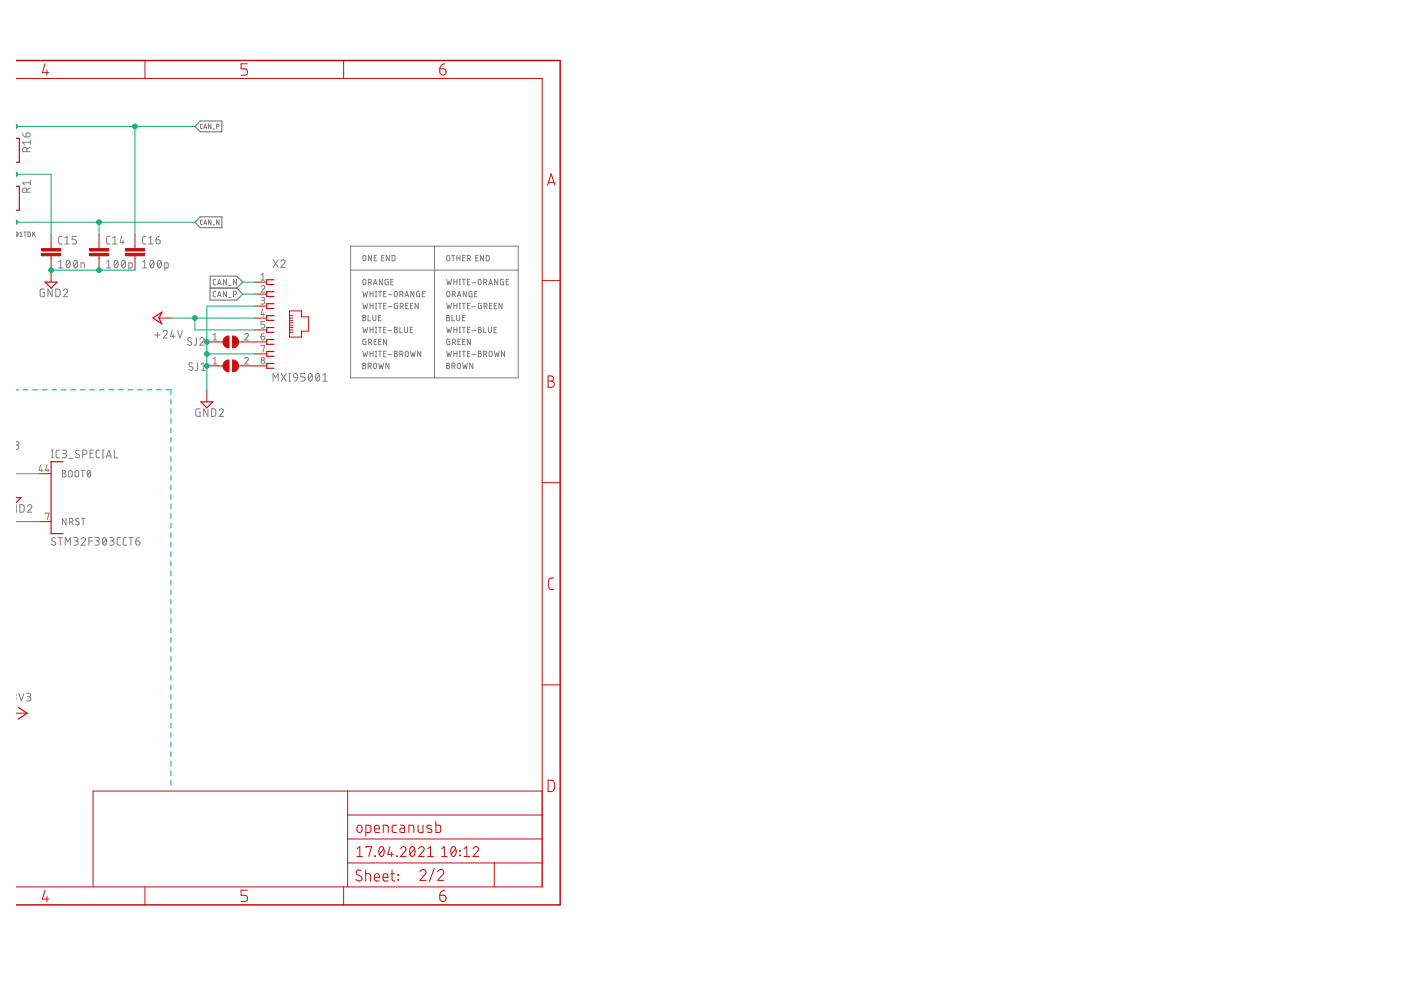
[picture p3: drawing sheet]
<svg xmlns="http://www.w3.org/2000/svg" width="297mm" height="210mm" viewBox="0 0 297 210" stroke-linecap="round" stroke-linejoin="round" font-family="sans-serif">
<g fill="none" stroke="#808080" stroke-width=".21">
<path d="M4.8 28.3l.3 .6 .4 .1M5.6 28.3a.46 .46 0 0 1 .8 .1 .46 .46 0 0 1-.4 .6h-.5zM5.7 32.2v-.5a.46 .46 0 0 0-.5-.4 .46 .46 0 0 0-.4 .4v.5h1.6M6.4 39.9l-.7 .3M6.4 38.8h-1.6l.4 .4M6.4 29.7v.9M6.4 38.3v.9M6.4 31.3l-.7 .3M6.4 30.2h-1.6l.4 .4M42.9 26.3l-.3 .1-.1 .1v.7l.4 .1M43.2 27.3l.3-1 .3 1M43.3 27h.5"/>
<path d="M44.7 26.3v1l-.5-1v1M45.1 27.4h.4M45.9 26.8h.5v-.4l-.5-.1v1M3.4 49.2a.44 .44 0 0 1 .4 .4 .44 .44 0 0 1-.4 .5M3.8 49.4l-.4 .4M4.2 49.4l.3-.2v.9M4.2 50.1h.5M5.1 49.2h.5M5.3 49.2v.9M5.7 40.8v-.5a.46 .46 0 0 0-.5-.4 .46 .46 0 0 0-.4 .4v.5h1.6M5.9 49.2l.5 .1 .1 .6-.2 .2h-.4zM6.9 49.2v.9"/>
<path d="M7.1 49.6l.4 .5M7.5 49.2l-.6 .6M12.4 55.5l.5-.3v1.6M12.4 56.8h.9M13.2 50.1h-.5l-.3 .4 .1 1 .2 .2h.5M13.7 51.7h.9M13.7 50.5l.5-.4v1.6M14.2 55.3l.3-.1a.97 .97 0 0 1 0 1.6 1.02 1.02 0 0 1-.3-1.5zM14.8 55.5l-.7 1M15.8 55.3l.2-.1a.97 .97 0 0 1 0 1.6 1.02 1.02 0 0 1-.2-1.5zM16.2 50.1h-.9v.7h.6a.47 .47 0 0 1 .3 .5 .47 .47 0 0 1-.3 .4h-.6M16.4 55.5l-.7 1"/>
<path d="M17.2 56.8v-1.1l.6 .2 .1 .9M22.6 56.8h.9M22.6 55.5l.5-.3v1.6M23.3 50.1h-.5l-.2 .4v1l.2 .2h.5M23.9 51.7h.9M23.9 50.5l.5-.4v1.6M24.4 55.3l.2-.1a.97 .97 0 0 1 0 1.6 1.02 1.02 0 0 1-.2-1.5zM25 55.5l-.7 1M25.8 50.1l-.3 1.3h.9M25.9 55.3l.3-.1a.97 .97 0 0 1 0 1.6 1.02 1.02 0 0 1-.3-1.5zM26.1 51v.7M26.5 55.5l-.7 1"/>
<path d="M27.3 56.8l.7-.1v-.7l-.1-.2-.6-.1v1.7M30.2 56.8h.9M30.2 55.5l.5-.3v1.6M30.9 50.1h-.5l-.2 .4v1l.2 .2h.5M31.5 51.7h.9M31.5 50.5l.5-.4v1.6M32 55.3l.2-.1a.97 .97 0 0 1 0 1.6 1.02 1.02 0 0 1-.2-1.5zM32.6 55.5l-.7 1M33.1 50.8h.5a.45 .45 0 0 1 .4 .5 .45 .45 0 0 1-.5 .4 .45 .45 0 0 1-.4-.4zM33.5 55.3l.3-.1a.97 .97 0 0 1 0 1.6 1.02 1.02 0 0 1-.3-1.5zM33.8 50.1l-.4 .1-.3 .6M34.2 55.5l-.8 1"/>
<path d="M34.9 56.8l.7-.1 .1-.7-.2-.2-.6-.1v1.7M42.9 46.7h-.3l-.1 .1v.7l.4 .1M43.2 47.6l.3-.9 .3 .9M43.3 47.3h.5M44.7 46.7v.9l-.5-.9v.9M45.1 47.7h.4M45.8 59.2l-.4 .1-.2 .2 .1 .7 .5 .2M46.4 46.7v.9l-.5-.9v.9M48 59.2v1.2l-.6-1.2v1.2M50.1 59.2v1.2l-.6-1.2v1.2M55.4 58.3l.4-.3v1.4M55.4 59.4h.7"/>
<path d="M57.9 55.1l1.1 1.6M59 55.1l-1.1 1.6M59.5 55.4a.45 .45 0 0 1 .7-.3 .45 .45 0 0 1 .1 .7l-.8 .9h1M74.3 52.2h35.6v27.9h-35.6zM74.3 57.3h35.6M77 59.3l.3-.1 .3 .3-.1 .7-.2 .2-.3-.1-.1-.2zM77 54.2l.3-.1 .3 .4-.1 .6-.2 .2-.3-.1-.1-.2zM78.1 59.9l.6-.1v-.4l-.6-.2v1.2M78.5 59.9l.3 .5M78.8 54.1v1.2l-.7-1.2v1.2M79.3 54.7h.4M79.8 54.1h-.5v1.2h.5"/>
<path d="M80.9 54.7h.4M81.1 59.2v1.2l-.7-1.2v1.2M81.4 54.1h-.5v1.2h.5M82.3 59.2l-.6 .2v.9l.6 .1v-.6h-.2M82.5 54.1v1.2l-.6-1.2v1.2M82.9 59.8h.3M83.1 54.1l.5 .1 .2 .2v.7l-.2 .2h-.5zM83.4 59.2h-.5v1.2h.5M92.1 52.2v27.9M94.7 59.2l.3 1.2 .2-.8 .3 .8 .2-1.2M94.8 54.2l.3-.1 .3 .4-.1 .6-.2 .2-.4-.2zM95.8 54.1h.6"/>
<path d="M96.1 54.1v1.2M96.2 59.8h.7M96.2 59.2v1.2M96.9 54.7h.6M96.9 54.1v1.2M96.9 59.2v1.2M97.4 59.2h.2M97.5 59.2v1.2M97.5 54.1v1.2M98 59.2h.7M98.1 54.7h.4M98.3 59.2v1.2"/>
<path d="M98.6 54.1h-.5v1.2h.5M99.1 54.8l.6-.1v-.4l-.6-.2v1.2M99.1 59.8h.4M99.5 54.8l.2 .5M99.7 59.2h-.6v1.2h.6M100.1 59.9h.8M100.9 54.7h.4M101.4 54.1h-.5v1.2h.5M101.5 59.3l.3-.1 .2 .3v.7l-.2 .2-.3-.1-.1-.2zM102.5 54.1v1.2l-.6-1.2v1.2M102.6 59.9l.5-.1v-.4l-.5-.2v1.2M103 59.9l.2 .5"/>
<path d="M103.1 54.1l.4 .1 .2 .3v.5l-.2 .3h-.4zM105.5 59.2v1.2l-.6-1.2v1.2M106.7 59.2l-.6 .2 .1 .9 .5 .1v-.6h-.1M107.3 59.8h.4M107.8 59.2h-.5v1.2h.5M9.4 61.3h-.7l-.2 .2v1l.2 .4h.7v-.9h-.3M11.1 61.3v1.6l-.9-1.6v1.6M11.8 61.3h.7l.2 .3v.9l-.2 .4h-.7zM13.4 61.6a.45 .45 0 0 1 .7-.3 .45 .45 0 0 1 .1 .7l-.8 .9h1M32.8 71h1.1M33.4 70.5v1.1M34.6 70.4a.44 .44 0 0 1 .6-.3 .44 .44 0 0 1 .1 .7l-.7 .9h.9"/>
<path d="M36.5 70l-.3 1.3h.8M36.8 71v.7M37.6 70l.6 1.7 .5-1.7M40.6 71.7l-.2-.1a.38 .38 0 0 0-.5 .1 .38 .38 0 0 0 .1 .5l.5 .3a.44 .44 0 0 1-.1 .7 .44 .44 0 0 1-.6-.2M40.8 77l-.2-.1a.38 .38 0 0 0-.5 .2 .38 .38 0 0 0 .1 .5l.5 .3a.44 .44 0 0 1 0 .6 .44 .44 0 0 1-.7-.2M41.7 71.6l-.1 1.4-.2 .2h-.3M41.9 76.9v1.4l-.5 .2M42.4 71.9a.44 .44 0 0 1 .6-.3 .44 .44 0 0 1 .1 .7l-.7 .9h.9M42.6 78.5h.9M42.6 77.3l.5-.4v1.6M45.2 77.2h.8M45.2 76.1l.4-.3v1.4"/>
<path d="M45.2 71l.4-.3v1.4M45.2 72.1h.8M45.7 61.8h-.4l-.1 .2v.8l.5 .1M46.1 62.9l.4-1.1 .4 1.1M46.1 60.4l.4-1.2 .4 1.2M46.2 62.6h.6M46.2 60.1h.6M48 61.8v1.1l-.7-1.1v1.1M48.5 63.1h.5M48.5 60.5h.5M49.5 62.4l.6-.1v-.3l-.1-.2h-.5v1.1M51.9 76.1a.38 .38 0 0 1 .5-.3 .38 .38 0 0 1 .2 .6l-.7 .8h.8"/>
<path d="M51.9 71a.38 .38 0 0 1 .5-.3 .38 .38 0 0 1 .2 .6l-.7 .8h.8M55.4 60.8a.38 .38 0 0 1 .5-.3 .38 .38 0 0 1 .1 .7l-.6 .7h.7M55.4 63.1h.6l.1 .2-.1 .4h-.5M55.4 71.3h.4a.39 .39 0 0 1 .3 .4 .39 .39 0 0 1-.4 .4 .39 .39 0 0 1-.3-.4zM55.4 73.4v-.2h.7l-.3 1.4M55.7 65.6l-.3 1.1h.7M55.8 63.7a.39 .39 0 0 1 .3 .4 .39 .39 0 0 1-.3 .4h-.4M55.9 66.4v.6M56 70.7l-.4 .1-.2 .5M56.1 68.2h-.7v.6h.4a.4 .4 0 0 1 .3 .4 .4 .4 0 0 1-.3 .4h-.4M59.6 79.2l1.1 1.6M60.7 79.2l-1.1 1.6"/>
<path d="M61.2 79.2h.4M61.4 79.2v1.6M62.3 79.3l.4-.1 .3 .1 .1 .8-.8-.1-.1-.4zM64.7 79.2h-.9v.7h.5a.46 .46 0 0 1 .4 .5 .46 .46 0 0 1-.4 .4h-.5M65.5 79.3l.3-.1a.97 .97 0 0 1 0 1.6 1.02 1.02 0 0 1-.3-1.5zM66.1 79.5l-.7 1M67.1 79.3l.3-.1a.97 .97 0 0 1 0 1.6 1.02 1.02 0 0 1-.3-1.5zM67.7 79.5l-.7 1M68.5 79.5l.4-.3v1.6M76.9 66.8l.5 .1 .1 .1-.1 .3-.2 .1 .4 .2-.2 .4h-.5zM76.9 77l.5 .1v.3l-.2 .1 .4 .3-.2 .3-.5 .1zM76.9 61.8l.3 1.1 .2-.8 .3 .8 .3-1.1"/>
<path d="M76.9 64.3l.3 1.2 .2-.8 .3 .8 .3-1.2M76.9 67.4h.3M76.9 69.4l.3 1.1 .2-.7 .3 .7 .3-1.1M76.9 74.5l.3 1.1 .2-.8 .3 .8 .3-1.1M76.9 77.5h.3M77.6 71.9l-.6 .2-.1 .7 .2 .3h.5v-.7h-.2M78 66.8v1.2h.6M78.1 77.6l.5-.1 .1-.2-.2-.3h-.4v1.2M78.1 72.6l.6-.1 .1-.3-.2-.3h-.5v1.2M78.4 61.8v1.1M78.4 64.3v1.2M78.4 69.4v1.1"/>
<path d="M78.4 74.5v1.1M78.4 62.3h.7M78.4 64.8h.7M78.4 69.9h.7M78.4 75h.7M78.4 77.6l.3 .6M78.5 72.6l.3 .5M79 66.8v.9l.3 .3 .4-.2v-1M79.1 61.8v1.1M79.1 64.3v1.2M79.1 69.4v1.1M79.1 74.5v1.1"/>
<path d="M79.2 60.4l.4-1.2 .4 1.2M79.3 60.1h.6M79.3 77.1l.3-.1 .2 .3v.6l-.2 .3-.3-.1-.1-.2zM79.3 72.4h.4M79.6 62.9h.3M79.6 61.8h.3M79.6 65.5h.3M79.6 64.3h.3M79.6 70.5h.3M79.6 69.4h.3M79.6 75.6h.3M79.6 74.5h.3"/>
<path d="M79.7 61.8v1.1M79.7 64.3v1.2M79.7 69.4v1.1M79.7 74.5v1.1M79.8 71.9h-.5v1.2h.5M80.2 61.8h.7M80.2 64.3h.7M80.2 69.4h.7M80.2 74.5h.7M80.3 67.4h.3M80.3 77l.2 1.2 .3-.8 .3 .8 .2-1.2M80.3 72.4h.4"/>
<path d="M80.6 61.8v1.1M80.6 64.3v1.2M80.6 69.4v1.1M80.6 74.5v1.1M80.8 66.8h-.5v1.2h.5M80.8 71.9h-.5v1.2h.5M81.3 62.3h.4M81.3 64.8h.4M81.3 69.9h.4M81.3 75h.4M81.9 61.8h-.6v1.1h.6M81.9 64.3h-.6v1.2h.6"/>
<path d="M81.9 69.4h-.6v1.1h.6M81.9 74.5h-.6v1.1h.6M82 71.9v1.2l-.7-1.2v1.2M82.3 62.5h.8M82.3 65h.8M82.3 70.1h.8M82.3 75.2h.8M82.5 77v1.2l-.7-1.2v1.2M83.7 69.4l.5 .1v.3l-.2 .1 .3 .2-.2 .4h-.4zM83.7 74.5h.5v.4l-.2 .1 .3 .2-.2 .4h-.4zM83.7 69.9h.3M83.7 75h.3"/>
<path d="M83.7 61.8h.3l.2 .3v.5l-.2 .3h-.3l-.1-.3zM84.3 64.3l-.6 .1v1l.6 .1v-.7h-.2M84.8 62.4l.6-.1v-.4l-.6-.1v1.1M84.8 75.1l.6-.1v-.4l-.6-.1v1.1M84.8 69.4v1.1h.5M84.9 65l.5-.2 .1-.2-.2-.3h-.4v1.2M85.2 62.4l.2 .5M85.2 75.1l.2 .5M85.2 65l.3 .5M85.8 69.4v1l.2 .1 .4-.1v-1M85.9 62.9l.3-1.1 .4 1.1M86 62.6h.5"/>
<path d="M86 64.8h.4M86 74.5h.3l.3 .3v.5l-.3 .3h-.3l-.1-.3zM86.6 64.3h-.6v1.2h.6M87 69.9h.4M87 64.8h.4M87 74.5l.3 1.1 .2-.8 .3 .8 .3-1.1M87.5 69.4h-.5v1.1h.5M87.5 64.3h-.5v1.2h.5M87.7 61.8v1.1l-.6-1.1v1.1M88.7 64.3v1.2l-.7-1.2v1.2M89 61.8l-.7 .1 .1 1h.6v-.6h-.2M89.2 74.5v1.1l-.7-1.1v1.1"/>
<path d="M89.5 62.3h.4M90.1 61.8h-.6v1.1h.6M94.7 66.8l.4 .1 .2 .1-.1 .3-.2 .1 .3 .2-.1 .4h-.5zM94.7 77l.5 .1v.3l-.2 .1 .3 .3-.1 .3-.5 .1zM94.7 67.4h.3M94.7 64.3l.3 1.2 .2-.8 .3 .8 .2-1.2M94.7 69.4l.3 1.1 .2-.7 .3 .7 .2-1.1M94.7 74.5l.3 1.1 .2-.8 .3 .8 .2-1.1M94.7 77.5h.3M94.8 61.8h.3l.3 .3v.5l-.3 .3-.4-.2zM95.4 71.9l-.7 .2v.7l.2 .3h.5v-.7h-.3M95.8 77.6l.6-.1v-.4l-.6-.1v1.2"/>
<path d="M95.8 66.8v1.2h.6M95.9 62.4l.6-.1v-.3l-.1-.2h-.5v1.1M95.9 72.6l.6-.1 .1-.3-.2-.3h-.5v1.2M96.2 64.8h.7M96.2 69.9h.7M96.2 75h.7M96.2 64.3v1.2M96.2 69.4v1.1M96.2 74.5v1.1M96.2 77.6l.3 .6M96.3 62.4l.2 .5M96.3 72.6l.3 .5"/>
<path d="M96.8 66.8v1l.3 .2 .3-.2 .1-1M96.9 64.3v1.2M96.9 69.4v1.1M96.9 74.5v1.1M97 62.9l.3-1.1 .4 1.1M97 62.6h.6M97.1 77.1l.3-.1 .2 .3v.6l-.2 .3-.3-.1-.1-.2zM97.1 72.4h.4M97.4 60.4h.2M97.4 65.5h.2M97.4 64.3h.2M97.4 70.5h.2"/>
<path d="M97.4 69.4h.2M97.4 75.6h.2M97.4 74.5h.2M97.5 64.3v1.2M97.5 69.4v1.1M97.5 74.5v1.1M97.6 71.9h-.5v1.2h.5M98 64.3h.7M98 69.4h.7M98 74.5h.7M98 67.4h.4M98.1 77l.2 1.2 .3-.8 .2 .8 .3-1.2"/>
<path d="M98.1 72.4h.4M98.3 64.3v1.2M98.3 69.4v1.1M98.3 74.5v1.1M98.6 66.8h-.6v1.2h.6M98.6 71.9h-.5v1.2h.5M98.8 61.8v1.1l-.6-1.1v1.1M99.1 64.8h.4M99.1 69.9h.4M99.1 75h.4M99.7 64.3h-.6v1.2h.6M99.7 69.4h-.6v1.1h.6"/>
<path d="M99.7 74.5h-.6v1.1h.6M99.7 71.9v1.2l-.6-1.2v1.2M100.1 61.8l-.6 .1v1h.6v-.6h-.2M100.1 65h.8M100.1 70.1h.8M100.1 75.2h.8M100.2 77v1.2l-.6-1.2v1.2M100.6 62.3h.4M101.2 61.8h-.6v1.1h.6M101.4 69.4l.6 .1v.3l-.3 .1 .4 .2-.2 .4h-.5zM101.4 74.5h.6v.4l-.3 .1 .4 .2-.2 .4h-.5zM101.4 69.9h.3"/>
<path d="M101.4 75h.3M102.1 64.3l-.6 .1v1l.6 .1v-.7h-.2M102.6 75.1l.5-.1v-.4l-.5-.1v1.1M102.6 69.4v1.1h.5M102.6 65l.6-.2 .1-.2-.2-.3h-.5v1.2M103 75.1l.2 .5M103 65l.3 .5M103.5 69.4l.1 1 .2 .1 .4-.1v-1M103.6 60.4l.4-1.2 .4 1.2M103.7 74.6l.2-.1 .4 .1 .1 .7-.3 .3-.4-.2zM103.7 60.1h.6M103.8 64.8h.4"/>
<path d="M104.3 64.3h-.5v1.2h.5M104.8 69.9h.4M104.8 64.8h.4M104.8 74.5l.3 1.1 .2-.8 .3 .8 .2-1.1M105.3 69.4h-.5v1.1h.5M105.3 64.3h-.5v1.2h.5M106.4 64.3v1.2l-.6-1.2v1.2M107 74.5v1.1l-.7-1.1v1.1M3.4 93.7a.4 .4 0 0 1 .6 .3 .4 .4 0 0 1-.6 .4M3.6 94.4a.46 .46 0 0 1 .4 .5 .46 .46 0 0 1-.6 .4M8.6 98.6l-.3 1.1h.8M8.8 99.4v.6"/>
<path d="M9.9 98.6l-.2 1.1h.7M10.2 99.4v.6M10.9 97.1h.4M10.9 95.4h.4M11.1 95.4v1.7M12.6 95.4l-.5 .1-.2 .3v1l.2 .2 .5 .1M13.2 95.4h.5a.36 .36 0 0 1 .4 .4 .36 .36 0 0 1-.4 .4h-.3M13.2 99.7l.7 .2v.2l-.3 .3a.39 .39 0 0 1 .4 .3 .39 .39 0 0 1-.4 .4h-.4zM13.7 96.2a.46 .46 0 0 1 .4 .4 .46 .46 0 0 1-.4 .5h-.5M14.6 99.8h.6l.1 1a.39 .39 0 0 1-.4 .3 .39 .39 0 0 1-.4-.3zM14.7 97.2h.7M16 99.8h.6l.1 1a.38 .38 0 0 1-.4 .3 .38 .38 0 0 1-.4-.3z"/>
<path d="M16.8 95.6a.41 .41 0 0 0-.6-.1 .41 .41 0 0 0-.1 .5l.6 .4a.37 .37 0 0 1 .1 .5 .37 .37 0 0 1-.5 .1l-.3-.2M17.2 99.7h.8M17.5 96.3h.5a.44 .44 0 0 0 .4-.4 .44 .44 0 0 0-.4-.5h-.5v1.7M17.6 99.7v1.4M18.6 99.8l.3-.1a.83 .83 0 0 1 0 1.4 .88 .88 0 0 1-.3-1.3zM19.1 96.2h.5M19.8 95.4h-.7v1.7h.7M21.1 95.4l-.5 .1-.2 .3v1l.2 .2 .5 .1M21.7 97.1h.3M21.7 95.4h.3M21.8 95.4v1.7M22.5 97.1l.6-1.7 .5 1.7"/>
<path d="M22.7 96.6h.8M24.2 95.4v1.7h.8M42.4 86.7h-.7l-.1 .2v1.3l.8 .1v-.9h-.3M44.1 86.7v1.6l-.9-1.6v1.6M44.9 86.7h.6l.2 .3 .1 .8-.3 .5h-.6zM46.5 87a.45 .45 0 0 1 .6-.3 .45 .45 0 0 1 .1 .7l-.7 .9h.9M57.9 80.8v-1.6l.5 .9 .6-.9v1.6M61.2 80.8h.4M63.1 80.1l-.3 .6-.4 .1M68.5 80.8h.9M3.4 108.6h.1M3.5 107v1.6"/>
<path d="M4.2 107h.6l.3 .3v.9l-.3 .4h-.6zM5.8 107.4a.44 .44 0 0 1 .7-.4 .44 .44 0 0 1 .1 .7l-.8 .9h.9M9.7 108.9v-.1h.7l-.4 1.4M11.7 114.1a.41 .41 0 0 0-.6-.1 .41 .41 0 0 0 0 .7l.5 .2a.44 .44 0 0 1 0 .7 .44 .44 0 0 1-.7-.2M12.3 114h.9M12.8 114v1.6M13.2 100.4h.4M13.8 115.6v-1.6l.6 .9 .5-.9v1.6M14 109.9v1.4l-.8-1.4v1.4M14.7 110.7h.4a.39 .39 0 0 0 .4-.4 .39 .39 0 0 0-.4-.4h-.4v1.4M15.2 110.7l.3 .6M15.7 114h.5a.36 .36 0 0 1 .4 .3 .36 .36 0 0 1-.4 .4h-.4"/>
<path d="M16.1 114.7a.44 .44 0 0 1 .5 .4 .44 .44 0 0 1-.5 .5h-.4M16.7 110l-.4-.1-.2 .3 .5 .5a.38 .38 0 0 1 0 .6 .38 .38 0 0 1-.6-.2M17.2 114.3a.45 .45 0 0 1 .6-.3 .45 .45 0 0 1 .2 .7l-.8 .9h.9M17.3 109.9h.7M17.6 109.9v1.4M18.8 114.7h.8M19.2 100.1l-.7 .7M19.6 114h-.8v1.6M20.1 114h.6a.36 .36 0 0 1 .3 .3 .36 .36 0 0 1-.3 .4h-.4M20.6 114.7a.44 .44 0 0 1 .4 .4 .44 .44 0 0 1-.4 .5h-.5M21.9 114.1l.2-.1a.93 .93 0 0 1 0 1.6 1.02 1.02 0 0 1-.2-1.5zM22.5 114.3l-.7 .9"/>
<path d="M23.3 114h.5a.36 .36 0 0 1 .4 .3 .36 .36 0 0 1-.4 .4h-.3M23.7 114.7a.44 .44 0 0 1 .5 .4 .44 .44 0 0 1-.5 .5h-.4M25.5 114h-.5l-.2 .3v1.1l.2 .2h.5M26.8 114h-.4l-.3 .3v1.1l.3 .2h.4M27.3 114h.9M27.8 114v1.6M28.8 114.7h.5a.45 .45 0 0 1 .4 .5 .45 .45 0 0 1-.5 .4 .45 .45 0 0 1-.4-.5zM29.5 114l-.4 .1-.3 .6M4 147l.5 1.6 .6-1.6M5.6 147h.6a.36 .36 0 0 1 .3 .3 .36 .36 0 0 1-.3 .4h-.4M6.1 147.7a.46 .46 0 0 1 .4 .5 .46 .46 0 0 1-.4 .4h-.5"/>
<circle cx="55.7" cy="76.1" r=".31"/>
<circle cx="55.7" cy="76.8" r=".39"/>
</g>
<path d="M41.3 26.8l1.2-1.1h4.6v2.2h-4.6zM41.3 47.1l1.2-1.1h4.6v2.3h-4.6zM44.5 61.1h5.7l1.3 1.3-1.3 1.2h-5.7zM44.6 61.1v-2.6h5.6l1.3 1.3-1.3 1.3" fill="none" stroke="#808080" stroke-width=".25"/>
<g fill="none" stroke="#c90d0c" stroke-width=".21">
<path d="M3.4 16.6h111.6v171.4h-111.6M9.5 13.5l-.5 1.9h1.4M9.9 14.9v1M30.7 12.8v3.8M52.5 13.5h-1.4v1.1h.8a.68 .68 0 0 1 .6 .7 .68 .68 0 0 1-.6 .6h-.8M72.9 12.8v3.8M93.2 14.6h.8a.67 .67 0 0 1 .6 .8 .67 .67 0 0 1-.7 .5 .67 .67 0 0 1-.7-.6zM94.3 13.5l-.7 .3-.4 .8M116.1 39.3l.8-2.4 .8 2.4M116.3 38.7h1.2M10.8 49.7v3M10.8 54.2v5.6"/>
<path d="M21 49.7v3M21 54.2v3.1M28.6 49.7v3M28.6 54.2v3.1M54 59.8h2.6M115 59.5h3.8M33.7 67.4h2.5M43.9 72.5h3.4M43.9 77.6h3.4M50.6 72.5h6M50.6 77.6h6M54 67.4h2.6"/>
<path d="M54 70h2.6M54 62.4h2.6M54 64.9h2.6M54 75h2.6M61.4 65.9h2.5v1.3h1.5v3h-1.5v1.3h-2.5zM61.4 66.9h.7M61.4 67.4h.7M61.4 67.9h.7M61.4 68.4h.7M61.4 68.9h.7M61.4 69.4h.7M61.4 70h.7"/>
<path d="M61.4 70.5h.7M116.2 79.7h.7a.54 .54 0 0 1 .5 .6 .54 .54 0 0 1-.5 .5 .67 .67 0 0 1 .6 .7 .67 .67 0 0 1-.6 .6h-.7zM43.9 82.7v2.5M116.2 80.8h.7M8.3 100.4h2.5M8.3 110.6h2.5M115 102.3h3.8M117.4 122.6h-.7l-.4 .5 .1 1.7 .3 .1 .7 .1M3.4 151.2h2.4M115 145.2h3.8M73.7 167.7v20.3M73.7 177.9h41.3"/>
<path d="M73.7 172.8h41.3M75.7 180l.6-.5v2.1M75.8 175.2l.3-.2 .5 .2 .2 .8a.53 .53 0 0 1-.6 .5 .53 .53 0 0 1-.5-.5zM77.6 176.5h.8l.2-.2v-1l-.2-.3h-.8v2.3M77.6 179.7v-.2h1.2l-.6 2.1M79.4 175.7h1a.55 .55 0 0 0-.3-.7 .55 .55 0 0 0-.7 .5l.1 .9 .9 .1M80.6 179.6l.1-.1a.86 .86 0 0 1 .7 1.3v.3a.5 .5 0 0 1-.5 .5 .5 .5 0 0 1-.5-.5l-.1-.8zM81.3 176.5v-1.5l.9 .1 .1 1.4M81.4 180l-1 1.1M82.7 179.5l-.5 1.6h1.2M84.1 175h-.7l-.3 .3 .2 1.1 .8 .1M84.9 175h.6l.3 .3v1.2h-.6a.46 .46 0 0 1-.4-.4 .46 .46 0 0 1 .4-.5h.6"/>
<path d="M84.9 180a.58 .58 0 0 1 .9-.5 .58 .58 0 0 1 .1 .9l-1 1.2h1.2M86.7 176.5v-1.5l.9 .1 .1 1.4M87.1 179.6l.1-.1a.86 .86 0 0 1 .8 1.3l-.1 .3a.51 .51 0 0 1-.5 .5 .51 .51 0 0 1-.5-.5v-.8zM87.9 180l-.9 1.1M88.6 175l.1 1.3 .3 .2h.7v-1.5M88.8 180a.59 .59 0 0 1 .8-.5 .59 .59 0 0 1 .1 .9l-.9 1.2h1.1M90.7 180l.6-.5v2.1M91.4 175.1l-.7-.1-.2 .4 1 .6v.4l-.3 .1-.7-.1M92.4 174.2v2.3h.8l.3-.4-.1-.9-.2-.2h-.8M93.6 180l.6-.5v2.1M95.8 179.6l.2-.1a.88 .88 0 0 1 .7 1.3l-.1 .3a.51 .51 0 0 1-.5 .5 .51 .51 0 0 1-.5-.5v-.8zM96.6 180l-.9 1.1"/>
<path d="M98.4 180l.6-.5v2.1M100.3 180a.58 .58 0 0 1 .8-.5 .58 .58 0 0 1 .2 .9l-1 1.2h1.2M115 167.7h-95.3v20.3M116.2 165.4a1.18 1.18 0 0 1 1.2 .3l.1 .4-.1 1.5a1.18 1.18 0 0 1-1.2 .2zM9.5 188.7l-.5 1.9h1.4M9.9 190.1v1.1M30.7 188v3.9M52.5 188.7h-1.4v1.1h.8a.68 .68 0 0 1 .6 .7 .68 .68 0 0 1-.6 .7h-.8M72.9 188v3.9M73.7 183h41.3M75.7 181.6h1.2M76.6 184.7a.58 .58 0 0 0-.9-.1 .58 .58 0 0 0 .1 .8l.7 .4a.59 .59 0 0 1 .1 .9 .59 .59 0 0 1-.9-.1l-.3-.1"/>
<path d="M77.5 185.3l.9 .1 .2 1.4M77.5 184.5v2.3M79.4 186h1a.54 .54 0 0 0-.3-.7 .54 .54 0 0 0-.7 .5l.1 .9 .9 .1M79.5 181.5l.1 .1zM81.2 186h1.1a.54 .54 0 0 0-.4-.7 .54 .54 0 0 0-.7 .5l.1 .9 1 .1M82.9 185.3h.8M83 180.7v.9M83.1 184.5v1.9l.1 .3 .5 .1M84.1 181.5l.1 .1zM84.4 185.4l.1 .2zM84.4 186.5l.1 .1zM89 184.8a.65 .65 0 0 1 .9-.4 .65 .65 0 0 1 .2 1l-1.1 1.3h1.3"/>
<path d="M90.7 181.6h1.2M92.1 184.1l-1.1 2.8M92.8 184.8a.64 .64 0 0 1 .9-.4 .64 .64 0 0 1 .2 1l-1.1 1.3h1.3M93.2 189.8h.8a.67 .67 0 0 1 .6 .8 .67 .67 0 0 1-.7 .5 .67 .67 0 0 1-.7-.6zM93.6 181.6h1.2M94.3 188.7l-.7 .4-.4 .7M97.5 180.4l.1 .1zM97.5 181.3l.1 .1zM98.4 181.6h1.1M104.8 183v5"/>
</g>
<path d="M3.4 12.8h115.4v179.1h-115.4" fill="none" stroke="#c90d0c" stroke-width=".32"/>
<g fill="none" stroke="#c90d0c" stroke-width=".25">
<path d="M3.4 29.3h.7v5.1h-.7M3.4 39.5h.7v5.1h-.7M9.6 59.8h2.5l-1.3 1.3zM58.1 59.3h-1.5v1h1.5M32.4 67.4l1.9-1.2-.6 1.2 .6 1.3zM58.1 61.8h-1.5v1.1h1.5M58.1 64.4h-1.5v1h1.5M58.1 66.9h-1.5v1h1.5M58.1 69.4h-1.5v1.1h1.5M58.1 72h-1.5v1h1.5M58.1 74.5h-1.5v1h1.5M58.1 77.1h-1.5v1h1.5"/>
<path d="M13.4 97.9h-2.6v15.2h2.6M42.6 85.2h2.5l-1.2 1.3zM3.4 105.5h1.1l-1.1 1.1M3.9 150l1.9 1.2-1.9 1.3"/>
</g>
<g fill="#c90d0c" stroke="#c90d0c" stroke-width=".21">
<path d="M8.8 53.7h4.1v.5h-4.1z"/>
<path d="M8.8 52.7h4.1v.5h-4.1z"/>
<path d="M19 53.7h4v.5h-4z"/>
<path d="M19 52.7h4v.5h-4z"/>
<path d="M26.6 53.7h4v.5h-4z"/>
<path d="M26.6 52.7h4v.5h-4z"/>
</g>
<g fill="#c90d0c" stroke="#c90d0c" stroke-width=".21">
<path d="M49.3 76.3a1.27 1.27 0 0 1 1.3 1.3 1.27 1.27 0 0 1-1.3 1.2z" fill-rule="evenodd"/>
<path d="M47.6 76.7l.5-.3 .5-.1v2.5a1.26 1.26 0 0 1-1.2-.7 1.26 1.26 0 0 1 .2-1.4z" fill-rule="evenodd"/>
<path d="M49.3 71.2a1.27 1.27 0 0 1 1.3 1.3 1.27 1.27 0 0 1-1.3 1.3z" fill-rule="evenodd"/>
<path d="M47.6 71.6l.5-.3 .5-.1v2.6a1.26 1.26 0 0 1-1.2-.8 1.26 1.26 0 0 1 .2-1.4z" fill-rule="evenodd"/>
</g>
<g fill="none" stroke="#0dab76" stroke-width=".21">
<path d="M3.4 37h7.4v12.7M3.4 26.8h37.9M28.6 26.8v22.9M3.4 47.1h37.9M10.8 57.3h17.8M21 47.1v2.6M51.5 59.8h2.5M36.2 67.4h17.8M41.3 67.4v2.6h12.7M43.9 75h10.1M51.5 62.4h2.5M54 64.9h-10.1v17.8"/>
<path d="M3.4 82.7h.5M4.9 82.7h1M6.9 82.7h1.1M9 82.7h1M11 82.7h1M13 82.7h1M15 82.7h1M17 82.7h1.1M19 82.7h1.1M21.1 82.7h1M23.1 82.7h1M25.1 82.7h1"/>
<path d="M27.1 82.7h1.1M29.1 82.7h1.1M31.2 82.7h1M33.2 82.7h1M35.2 82.7h1v1M36.2 84.7v1M36.2 86.7v1M36.2 88.7v1M36.2 90.7v1.1M36.2 92.8v1M36.2 94.8v1M36.2 96.8v1"/>
<path d="M36.2 98.8v1M3.4 110.6h4.9M3.4 100.4h4.9M36.2 100.8v1.1M36.2 102.8v1.1M36.2 104.9v1M36.2 106.9v1M36.2 108.9v1M36.2 110.9v1.1M36.2 112.9v1.1M36.2 115v1M36.2 117v1"/>
<path d="M36.2 119v1M36.2 121v1M36.2 123v1.1M36.2 125.1v1M36.2 127.1v1M36.2 129.1v1M36.2 131.1v1M36.2 133.1v1.1M36.2 135.1v1.1M36.2 137.2v1M36.2 139.2v1M36.2 141.2v1"/>
<path d="M36.2 143.2v1.1M36.2 145.2v1.1M36.2 147.3v1M36.2 149.3v1M36.2 151.3v1M36.2 153.3v1M36.2 155.3v1.1M36.2 157.4v1M36.2 159.4v1M36.2 161.4v1M36.2 163.4v1M36.2 165.4v1.1"/>
</g>
<g fill="#0dab76" stroke="#0dab76" stroke-width=".21">
<path d="M3.4 36.4l.1 .1a.55 .55 0 0 1-.1 1z" fill-rule="evenodd"/>
<path d="M3.4 46.6l.1 .1a.55 .55 0 0 1-.1 .9z" fill-rule="evenodd"/>
<path d="M3.4 26.3l.1 .1a.55 .55 0 0 1-.1 .9z" fill-rule="evenodd"/>
<circle cx="10.8" cy="57.3" r=".51"/>
<circle cx="21" cy="57.3" r=".51"/>
<circle cx="43.9" cy="75" r=".51"/>
<circle cx="43.9" cy="77.6" r=".51"/>
<circle cx="43.9" cy="72.5" r=".51"/>
<circle cx="21" cy="47.1" r=".51"/>
<circle cx="28.6" cy="26.8" r=".51"/>
<circle cx="41.3" cy="67.4" r=".51"/>
</g>
</svg>
